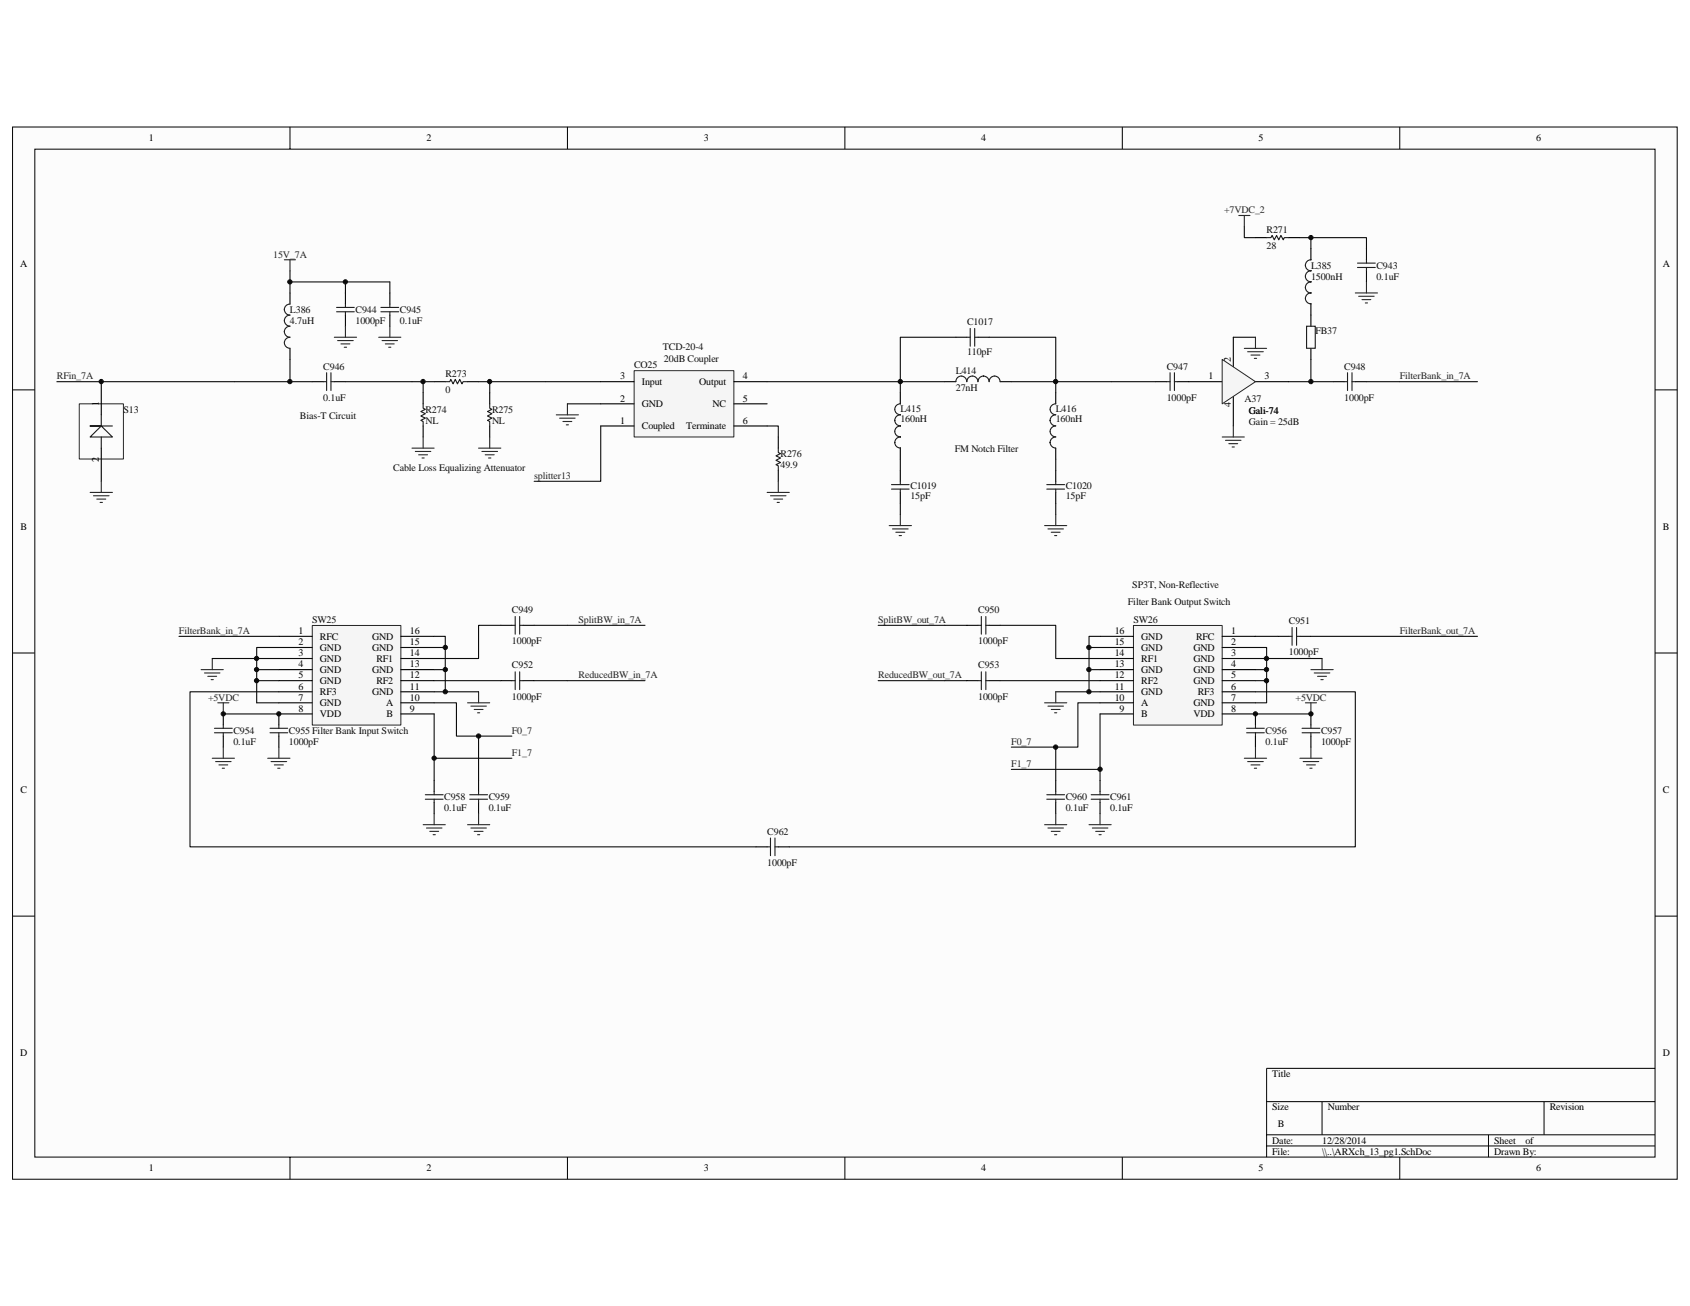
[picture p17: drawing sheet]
<svg xmlns="http://www.w3.org/2000/svg" width="279mm" height="216mm" viewBox="0 0 279 216" stroke-linecap="round" stroke-linejoin="round" font-family="sans-serif">
<defs><g id="words">
<g font-size="1.7">
<text x="24.6" y="23.3">1</text>
<text x="70.5" y="23.3">2</text>
<text x="116.4" y="23.3">3</text>
<text x="162.2" y="23.3">4</text>
<text x="208.1" y="23.3">5</text>
<text x="254" y="23.3">6</text>
<text x="3.3" y="44.2">A</text>
<text x="274.9" y="44.2">A</text>
<text x="203.5" y="59.8" transform="rotate(-90 203.5 59.8)">2</text>
<text x="102.6" y="62.7">3</text>
<text x="106.1" y="63.6">Input</text>
<text x="115.6" y="63.6">Output</text>
<text x="122.8" y="62.7">4</text>
<text x="199.8" y="62.7">1</text>
<text x="209" y="62.7">3</text>
<text x="16.3" y="67.1" transform="rotate(-90 16.3 67.1)">1</text>
<text x="102.6" y="66.4">2</text>
<text x="102.6" y="70">1</text>
<text x="106.1" y="67.3">GND</text>
<text x="106.1" y="71">Coupled</text>
<text x="113.5" y="71">Terminate</text>
<text x="117.8" y="67.3">NC</text>
<text x="122.8" y="70">6</text>
<text x="122.8" y="66.4">5</text>
<text x="203.5" y="67.2" transform="rotate(-90 203.5 67.2)">4</text>
<text x="16.3" y="76.4" transform="rotate(-90 16.3 76.4)">2</text>
<text x="3.4" y="87.7">B</text>
<text x="274.9" y="87.7">B</text>
<text x="49.3" y="104.8">1</text>
<text x="49.3" y="106.7">2</text>
<text x="52.9" y="105.7">RFC</text>
<text x="52.9" y="107.6">GND</text>
<text x="61.5" y="107.6">GND</text>
<text x="61.5" y="105.7">GND</text>
<text x="67.8" y="106.7">15</text>
<text x="67.8" y="104.8">16</text>
<text x="184.3" y="106.7">15</text>
<text x="184.3" y="104.8">16</text>
<text x="188.7" y="107.6">GND</text>
<text x="188.7" y="105.7">GND</text>
<text x="197.3" y="107.6">GND</text>
<text x="197.7" y="105.7">RFC</text>
<text x="203.5" y="106.7">2</text>
<text x="203.5" y="104.8">1</text>
<text x="49.3" y="108.5">3</text>
<text x="49.3" y="110.3">4</text>
<text x="49.3" y="112.2">5</text>
<text x="52.9" y="109.4">GND</text>
<text x="52.9" y="111.3">GND</text>
<text x="52.9" y="113.1">GND</text>
<text x="61.5" y="111.3">GND</text>
<text x="62.2" y="113.1">RF2</text>
<text x="62.2" y="109.4">RF1</text>
<text x="67.8" y="110.3">13</text>
<text x="67.8" y="112.2">12</text>
<text x="67.8" y="108.5">14</text>
<text x="184.3" y="112.2">12</text>
<text x="184.3" y="110.3">13</text>
<text x="184.3" y="108.5">14</text>
<text x="188.7" y="113.1">RF2</text>
<text x="188.7" y="111.3">GND</text>
<text x="188.7" y="109.4">RF1</text>
<text x="197.3" y="109.4">GND</text>
<text x="197.3" y="111.3">GND</text>
<text x="197.3" y="113.1">GND</text>
<text x="203.5" y="108.5">3</text>
<text x="203.5" y="110.3">4</text>
<text x="203.5" y="112.2">5</text>
<text x="49.3" y="114">6</text>
<text x="49.3" y="115.8">7</text>
<text x="49.3" y="117.7">8</text>
<text x="52.9" y="114.9">RF3</text>
<text x="52.9" y="116.8">GND</text>
<text x="52.9" y="118.6">VDD</text>
<text x="61.5" y="114.9">GND</text>
<text x="63.9" y="116.8">A</text>
<text x="63.9" y="118.6">B</text>
<text x="67.8" y="115.8">10</text>
<text x="67.8" y="114">11</text>
<text x="67.8" y="117.7">9</text>
<text x="184.3" y="115.8">10</text>
<text x="184.3" y="114">11</text>
<text x="185.1" y="117.7">9</text>
<text x="188.7" y="118.6">B</text>
<text x="188.7" y="116.8">A</text>
<text x="188.7" y="114.9">GND</text>
<text x="197.3" y="116.8">GND</text>
<text x="197.3" y="118.6">VDD</text>
<text x="198" y="114.9">RF3</text>
<text x="203.5" y="114">6</text>
<text x="203.5" y="115.8">7</text>
<text x="203.5" y="117.7">8</text>
<text x="3.4" y="131.1">C</text>
<text x="274.9" y="131.1">C</text>
<text x="3.3" y="174.6">D</text>
<text x="210.3" y="178.1">Title</text>
<text x="274.9" y="174.6">D</text>
<text x="210.3" y="183.6">Size</text>
<text x="219.5" y="183.6">Number</text>
<text x="256.2" y="183.6">Revision</text>
<text x="210.3" y="189.1">Date:</text>
<text x="210.3" y="190.9">File:</text>
<text x="211.2" y="186.3">B</text>
<text x="218.6" y="190.9">\\..\ARXch_13_pg1.SchDoc</text>
<text x="218.6" y="189.1">12/28/2014</text>
<text x="247" y="190.9">Drawn By:</text>
<text x="247" y="189.1">Sheet</text>
<text x="252.2" y="189.1">of</text>
<text x="24.6" y="193.7">1</text>
<text x="70.5" y="193.7">2</text>
<text x="116.4" y="193.7">3</text>
<text x="162.2" y="193.7">4</text>
<text x="208.1" y="193.7">5</text>
<text x="254" y="193.7">6</text>
</g>
<g font-size="1.7" fill="#262626">
<text x="202.4" y="35.3">+7VDC_2</text>
<text x="45.2" y="42.6">15V_7A</text>
<text x="9.4" y="62.7">RFin_7A</text>
<text x="231.4" y="62.7">FilterBank_in_7A</text>
<text x="88.3" y="79.2">splitter13</text>
<text x="29.6" y="104.8">FilterBank_in_7A</text>
<text x="95.7" y="103">SplitBW_in_7A</text>
<text x="145.2" y="103">SplitBW_out_7A</text>
<text x="231.4" y="104.8">FilterBank_out_7A</text>
<text x="95.7" y="112.2">ReducedBW_in_7A</text>
<text x="145.2" y="112.2">ReducedBW_out_7A</text>
<text x="34.4" y="115.8">+5VDC</text>
<text x="214.2" y="115.8">+5VDC</text>
<text x="84.6" y="121.3">F0_7</text>
<text x="84.6" y="125">F1_7</text>
<text x="167.2" y="123.1">F0_7</text>
<text x="167.2" y="126.8">F1_7</text>
</g>
<g font-size="1.7" fill="#0e0e0e">
<text x="209.4" y="41.1">28</text>
<text x="209.4" y="38.5">R271</text>
<text x="216.7" y="46.2">1500nH</text>
<text x="216.7" y="44.4">L385</text>
<text x="227.6" y="44.4">C943</text>
<text x="227.6" y="46.2">0.1uF</text>
<text x="47.9" y="53.6">4.7uH</text>
<text x="47.9" y="51.7">L386</text>
<text x="58.8" y="53.6">1000pF</text>
<text x="58.8" y="51.7">C944</text>
<text x="66.1" y="53.6">0.1uF</text>
<text x="66.1" y="51.7">C945</text>
<text x="159.9" y="53.7">C1017</text>
<text x="109.6" y="57.8">TCD-20-4</text>
<text x="109.8" y="59.8">20dB Coupler</text>
<text x="159.9" y="58.7">110pF</text>
<text x="217.5" y="55.2">FB37</text>
<text x="53.4" y="61.1">C946</text>
<text x="73.6" y="64.9">0</text>
<text x="73.6" y="62.4">R273</text>
<text x="104.8" y="60.9">CO25</text>
<text x="158" y="61.8">L414</text>
<text x="158" y="64.6">27nH</text>
<text x="192.9" y="61.1">C947</text>
<text x="222.2" y="61.1">C948</text>
<text x="20.4" y="68.2">S13</text>
<text x="49.6" y="69.3">Bias-T Circuit</text>
<text x="53.4" y="66.2">0.1uF</text>
<text x="70.3" y="70">NL</text>
<text x="70.3" y="68.2">R274</text>
<text x="81.3" y="68.2">R275</text>
<text x="81.3" y="70">NL</text>
<text x="148.9" y="69.7">160nH</text>
<text x="148.9" y="68">L415</text>
<text x="174.5" y="69.7">160nH</text>
<text x="174.5" y="68">L416</text>
<text x="192.9" y="66.2">1000pF</text>
<text x="205.7" y="66.4">A37</text>
<text x="206.5" y="68.4">Gali-74</text>
<text x="206.5" y="70.2">Gain = 25dB</text>
<text x="222.2" y="66.2">1000pF</text>
<text x="65" y="77.9">Cable Loss Equalizing Attenuator</text>
<text x="129" y="77.4">49.9</text>
<text x="129" y="75.5">R276</text>
<text x="157.8" y="74.8">FM Notch Filter</text>
<text x="150.5" y="82.5">15pF</text>
<text x="150.5" y="80.9">C1019</text>
<text x="176.2" y="82.5">15pF</text>
<text x="176.2" y="80.9">C1020</text>
<text x="84.6" y="101.4">C949</text>
<text x="161.7" y="101.4">C950</text>
<text x="186.5" y="100.1">Filter Bank Output Switch</text>
<text x="187.2" y="97.2">SP3T, Non-Reflective</text>
<text x="51.6" y="103">SW25</text>
<text x="84.6" y="106.5">1000pF</text>
<text x="161.7" y="106.5">1000pF</text>
<text x="187.4" y="103">SW26</text>
<text x="213.1" y="103.2">C951</text>
<text x="84.6" y="110.5">C952</text>
<text x="161.7" y="110.5">C953</text>
<text x="213.1" y="108.3">1000pF</text>
<text x="84.6" y="115.7">1000pF</text>
<text x="161.7" y="115.7">1000pF</text>
<text x="38.6" y="121.3">C954</text>
<text x="38.6" y="123.1">0.1uF</text>
<text x="47.8" y="123.1">1000pF</text>
<text x="47.8" y="121.3">C955 Filter Bank Input Switch</text>
<text x="209.2" y="123.1">0.1uF</text>
<text x="209.2" y="121.3">C956</text>
<text x="218.4" y="123.1">1000pF</text>
<text x="218.4" y="121.3">C957</text>
<text x="73.4" y="134.1">0.1uF</text>
<text x="73.4" y="132.3">C958</text>
<text x="80.8" y="132.3">C959</text>
<text x="80.8" y="134.1">0.1uF</text>
<text x="126.8" y="138">C962</text>
<text x="176.2" y="134.1">0.1uF</text>
<text x="176.2" y="132.3">C960</text>
<text x="183.5" y="132.3">C961</text>
<text x="183.5" y="134.1">0.1uF</text>
<text x="126.8" y="143.1">1000pF</text>
</g>
</g></defs>
<path d="M2.1 21h275.2v173.9h-275.2z" fill="#fcfcfc"/>
<path d="M2.1 21h275.2v173.9h-275.2z" fill="none" stroke="#000" stroke-width=".17"/>
<path d="M5.8 24.7h267.8v166.6h-267.8z" fill="#fcfcfc"/>
<g fill="none" stroke="#000" stroke-width=".17">
<path d="M5.8 24.7h267.8v166.6h-267.8zM47.9 21v3.6M93.8 21v3.6M139.7 21v3.6M185.5 21v3.6M231.4 21v3.6M2.1 64.5h3.6M273.6 64.5h3.7M2.1 107.9h3.6M273.6 107.9h3.7M2.1 151.4h3.6M273.6 151.4h3.7"/>
<path d="M273.6 176.6h-64.2v14.7M47.9 191.3v3.6M93.8 191.3v3.6M139.7 191.3v3.6M185.5 191.3v3.6M209.4 182.1h64.2M209.4 187.6h64.2M209.4 189.4h64.2M218.6 182.1v5.5M231.4 191.3v3.6M246.1 187.6v3.7M255.3 182.1v5.5"/>
</g>
<g fill="none" stroke="#0e0e0e" stroke-width=".18">
<path d="M205.7 37.4v1.9h1.9M214.9 39.3h11v1.8M216.7 39.3v1.8M47.9 46.6h16.6v1.8M47.9 44.8v3.6M47.9 59.4v3.7h-38.5M57.1 46.6v1.8M216.7 59.4v3.7M47.9 63.1h3.7M57.1 63.1h14.7M70 63.1v1.8M79.1 63.1h1.9v1.8"/>
<path d="M81 63.1h18.3M93.8 66.8h5.5M126.8 70.4h1.9v1.8M213.1 63.1h7.3M225.9 63.1h18.4"/>
</g>
<g fill="none" stroke="#000" stroke-width=".18">
<path d="M207.6 39.3h1.8M213.1 39.3h1.8M47.9 48.4v1.9M47.9 57.6v1.8M57.1 48.4v1.9M57.1 52.1v1.8M64.5 48.4v1.9M64.5 52.1v1.8M216.7 41.1v1.8M216.7 50.3v3.6M216.7 57.6v1.8M225.9 41.1v1.8"/>
<path d="M225.9 44.8v1.8M51.6 63.1h1.8M55.3 63.1h1.8M70 64.9v1.9M70 70.4v1.8M71.8 63.1h1.8M77.3 63.1h1.8M81 64.9v1.9M81 70.4v1.8M128.7 72.2v1.9M128.7 77.7v1.9M191.1 63.1h1.8"/>
<path d="M194.7 63.1h1.9M220.4 63.1h1.8M224.1 63.1h1.8"/>
</g>
<g fill="none" stroke="#1c1c1c" stroke-width=".18">
<path d="M209.4 39.3h.7l.2-.4 .4 .7 .4-.7 .3 .7 .4-.7 .4 .7 .1-.3h.8M47.9 53.9a.9 .9 0 0 0-.9 1v-.1a.92 .92 0 0 0 .9 1 .91 .91 0 0 0-.9 .9 .91 .91 0 0 0 .9 .9M47.9 50.3a.9 .9 0 0 0-.9 .9 .92 .92 0 0 0 .9 .9 .91 .91 0 0 0-.9 .9 .91 .91 0 0 0 .9 .9M55.6 51.5h3M55.6 50.8h3M57.1 50.3v.5M57.1 51.5v.6M63 51.5h2.9M63 50.8h2.9M64.5 50.3v.5M64.5 51.5v.6M216 53.9h1.4v3.7h-1.4z"/>
<path d="M216.7 46.6a.9 .9 0 0 0-.9 .9 .9 .9 0 0 0 .9 .9 .9 .9 0 0 0-.9 .9 .9 .9 0 0 0 .9 .9M216.7 42.9a.9 .9 0 0 0-.9 1 .9 .9 0 0 0 .9 .9 .91 .91 0 0 0-.9 .9 .91 .91 0 0 0 .9 .9M224.4 43.5h3M224.4 44.2h3M225.9 42.9v.6M225.9 44.2v.6M53.4 63.1h.6M54 61.6v3M54.7 63.1h.6M54.7 61.6v3M70 66.8v.7l.3 .2-.7 .3 .7 .4-.7 .4 .7 .3-.7 .4 .4 .2v.7M73.6 63.1h.8l.1-.4 .4 .8 .4-.8 .3 .8 .4-.8 .4 .8 .2-.4h.7"/>
<path d="M81 66.8v.7l.3 .2-.7 .3 .7 .4-.7 .4 .7 .3-.7 .4 .4 .2v.7M128.7 74.1v.7l.3 .2-.7 .4 .7 .3-.7 .4 .7 .4-.7 .3 .4 .2v.7M192.9 63.1h.5M193.4 61.6v3M194.2 63.1h.5M194.2 61.6v3M222.2 63.1h.6M222.8 61.6v3M223.5 63.1h.6M223.5 61.6v3"/>
</g>
<g fill="none" stroke="#262626" stroke-width=".18">
<path d="M204.8 35.6h1.9M205.7 35.6v1.8M55.3 55.8h3.6M55.8 56.3h2.6M56.4 56.9h1.4M56.9 57.4h.4M57.1 53.9v1.9M62.6 55.8h3.7M63.2 56.3h2.5M63.7 56.9h1.5M64.3 57.4h.3M64.5 53.9v1.9"/>
<path d="M224.1 48.4h3.6M224.6 49h2.6M225.2 49.5h1.4M225.7 50.1h.4M225.9 46.6v1.8M68.1 74.1h3.7M68.7 74.6h2.5M69.2 75.2h1.5M69.8 75.7h.3M70 72.2v1.9M79.1 74.1h3.7M79.7 74.6h2.6"/>
<path d="M80.2 75.2h1.5M80.8 75.7h.4M81 72.2v1.9M92 68.6h3.6M92.5 69.1h2.6M93.1 69.7h1.4M93.6 70.2h.4M93.8 66.8v1.8M128.7 79.6v1.8M126.8 81.4h3.7M127.4 82h2.5M127.9 82.5h1.5"/>
<path d="M128.5 83.1h.3"/>
</g>
<path d="M51.6 103.4h14.7v16.5h-14.7z" fill="#f5f5f5"/>
<path d="M51.6 103.4h14.7v16.5h-14.7z" fill="none" stroke="#262626" stroke-width=".17"/>
<g fill="none" stroke="#000" stroke-width=".18">
<path d="M36.9 118v1.8M46.1 105.2h5.5M46.1 107h5.5M46.1 108.9h5.5M46.1 110.7h5.5M46.1 112.5h5.5M46.1 114.4h5.5M46.1 116.2h5.5M51.6 118h-5.5v1.8M66.3 105.2h5.5M66.3 107h5.5M66.3 108.9h5.5"/>
<path d="M66.3 110.7h5.5M66.3 112.5h5.5M66.3 114.4h5.5M66.3 116.2h5.5M66.3 118h5.5M82.8 112.5h1.8M82.8 103.4h1.8M86.5 112.5h1.8M86.5 103.4h1.8M36.9 121.7v1.8M46.1 121.7v1.8M71.8 129v1.9"/>
<path d="M71.8 132.7v1.8M79.1 129v1.9M79.1 132.7v1.8M125 140h1.8M128.7 140h1.8"/>
</g>
<g fill="none" stroke="#0e0e0e" stroke-width=".18">
<path d="M29.6 105.2h16.5M35.1 108.9h7.3v1.8M36.9 118h9.2M42.4 110.7v1.8h3.7M42.4 110.7h3.7M42.4 112.5v3.7h3.7M46.1 107h-3.7v1.9h3.7M46.1 114.4h-14.7v25.6h93.6M71.8 112.5h11M71.8 110.7h1.8v3.7M71.8 107h1.8v3.7M71.8 105.2h1.8v1.8"/>
<path d="M71.8 116.2h3.7v5.5h9.1M71.8 114.4h7.3M71.8 118v11M82.8 103.4h-3.7v5.5h-7.3M88.3 112.5h18.3M88.3 103.4h18.3M71.8 125.3h12.8M79.1 121.7v7.3"/>
</g>
<g fill="none" stroke="#1c1c1c" stroke-width=".18">
<path d="M36.9 119.8v.6M46.1 119.8v.6M84.6 103.4h.6M84.6 112.5h.6M85.2 101.9v2.9M85.2 111.1v2.9M85.9 103.4h.6M85.9 112.5h.6M85.9 101.9v2.9M85.9 111.1v2.9M35.5 121.1h2.9M35.5 120.4h2.9"/>
<path d="M36.9 121.1v.6M44.6 120.4h3M44.6 121.1h3M46.1 121.1v.6M70.3 132.1h3M70.3 131.4h3M71.8 130.9v.5M71.8 132.1v.6M77.7 132.1h2.9M77.7 131.4h2.9M79.1 130.9v.5M79.1 132.1v.6"/>
<path d="M126.8 140h.6M127.4 138.5v3M128.1 140h.6M128.1 138.5v3"/>
</g>
<g fill="none" stroke="#262626" stroke-width=".18">
<path d="M33.3 110.7h3.6M33.8 111.3h2.6M34.4 111.8h1.4M34.9 112.4h.4M35.1 108.9v1.8M36 116.2h1.8M36.9 116.2v1.8M77.3 116.2h3.7M77.9 116.7h2.5M78.4 117.3h1.5M79 117.8h.3M79.1 114.4v1.8"/>
<path d="M35.1 125.3h3.7M35.6 125.9h2.6M36.2 126.4h1.5M36.7 127h.4M36.9 123.5v1.8M44.3 125.3h3.6M44.8 125.9h2.6M45.4 126.4h1.4M45.9 127h.4M46.1 123.5v1.8M70 136.3h3.6M70.5 136.9h2.6"/>
<path d="M71.1 137.4h1.4M71.6 138h.4M71.8 134.5v1.8M77.3 136.3h3.7M77.9 136.9h2.5M78.4 137.4h1.5M79 138h.3M79.1 134.5v1.8"/>
</g>
<path d="M187.4 103.4h14.7v16.5h-14.7z" fill="#f5f5f5"/>
<path d="M187.4 103.4h14.7v16.5h-14.7z" fill="none" stroke="#262626" stroke-width=".17"/>
<g fill="none" stroke="#000" stroke-width=".18">
<path d="M203.9 55.8v5.5M196.6 63.1h5.5M203.9 64.9v5.5M207.6 63.1h5.5M159.9 112.5h1.8M159.9 103.4h1.8M163.5 112.5h1.9M163.5 103.4h1.9M181.9 105.2h5.5M181.9 107h5.5M181.9 108.9h5.5M181.9 110.7h5.5"/>
<path d="M181.9 112.5h5.5M181.9 114.4h5.5M181.9 116.2h5.5M181.9 118h5.5M202.1 105.2h5.5M202.1 107h5.5M202.1 108.9h5.5M202.1 110.7h5.5M202.1 112.5h5.5M202.1 114.4h5.5M202.1 116.2h5.5M202.1 118h5.5v1.8"/>
<path d="M211.2 105.2h1.9M214.9 105.2h1.8M216.7 118v1.8M174.5 129v1.9M174.5 132.7v1.8M181.9 129v1.9M181.9 132.7v1.8M207.6 121.7v1.8M216.7 121.7v1.8"/>
</g>
<g fill="none" stroke="#1c1c1c" stroke-width=".18">
<path d="M161.7 103.4h.5M161.7 112.5h.5M162.2 101.9v2.9M162.2 111.1v2.9M163 103.4h.5M163 112.5h.5M163 101.9v2.9M163 111.1v2.9M207.6 119.8v.6M213.1 105.2h.5M213.6 103.7v3M214.4 105.2h.5"/>
<path d="M214.4 103.7v3M216.7 119.8v.6M173.1 132.1h2.9M173.1 131.4h2.9M174.5 130.9v.5M174.5 132.1v.6M180.4 131.4h2.9M180.4 132.1h2.9M181.9 130.9v.5M181.9 132.1v.6M206.1 120.4h2.9M206.1 121.1h2.9"/>
<path d="M207.6 121.1v.6M215.3 120.4h2.9M215.3 121.1h2.9M216.7 121.1v.6"/>
</g>
<g fill="none" stroke="#0e0e0e" stroke-width=".18">
<path d="M145.2 103.4h14.7M145.2 112.5h14.7M165.4 103.4h9.1v5.5h7.4M165.4 112.5h16.5M174.5 114.4h5.5M180 107h1.9M180 110.7h1.9M181.9 105.2h-1.9v9.2h1.9M181.9 118v9.2h-14.7M181.9 116.2h-3.7v7.3h-11M207.6 114.4h16.5v25.6h-93.6M207.6 107h1.8v3.7h-1.8"/>
<path d="M207.6 118h9.1M207.6 105.2h3.6M207.6 108.9h11M209.4 110.7v1.8h-1.8M209.4 112.5v3.7h-1.8M216.7 105.2h27.6M174.5 123.5v5.5M181.9 127.2v1.8"/>
</g>
<g fill="none" stroke="#262626" stroke-width=".18">
<path d="M47 42.9h1.9M47.9 42.9v1.9M172.7 116.2h3.7M173.2 116.7h2.6M173.8 117.3h1.5M174.3 117.8h.4M174.5 114.4v1.8M215.8 116.2h1.9M216.7 116.2v1.8M216.7 110.7h3.7M217.3 111.3h2.6M217.8 111.8h1.5"/>
<path d="M218.4 112.4h.4M218.6 108.9v1.8M172.7 136.3h3.7M173.2 136.9h2.6M173.8 137.4h1.5M174.3 138h.4M174.5 134.5v1.8M180 136.3h3.7M180.6 136.9h2.6M181.1 137.4h1.5M181.7 138h.4M181.9 134.5v1.8"/>
<path d="M205.7 125.3h3.7M206.3 125.9h2.6M206.8 126.4h1.5M207.4 127h.4M207.6 123.5v1.8M214.9 125.3h3.7M215.5 125.9h2.5M216 126.4h1.5M216.6 127h.3M216.7 123.5v1.8"/>
</g>
<path d="M202.1 59.4l5.5 3.7-5.5 3.7z" fill="#f5f5f5" stroke="#262626" stroke-width=".17"/>
<path d="M205.7 57.6h3.7M206.3 58.1h2.6M206.8 58.7h1.5M207.4 59.2h.4M207.6 55.8v1.8M202.1 72.2h3.6M202.6 72.8h2.6M203.2 73.3h1.4M203.7 73.9h.4M203.9 70.4v1.8" fill="none" stroke="#262626" stroke-width=".18"/>
<path d="M203.9 55.8h3.7M183.7 63.1h7.4" fill="none" stroke="#0e0e0e" stroke-width=".18"/>
<path d="M104.9 61.3h16.4v10.9h-16.4z" fill="#f5f5f5"/>
<path d="M13.1 66.8h7.3v9.1h-7.3zM104.8 61.3h16.5v10.9h-16.5z" fill="none" stroke="#262626" stroke-width=".17"/>
<g fill="none" stroke="#000" stroke-width=".18">
<path d="M158 55.8h1.9M161.7 55.8h1.8M16.7 63.1v5.5M16.7 74.1v5.5M99.3 63.1h5.5M99.3 66.8h5.5M99.3 70.4h5.5M121.3 63.1h5.5M121.3 66.8h5.5M121.3 70.4h5.5M148.8 64.9v1.9M148.8 74.1v1.8"/>
<path d="M148.8 77.7v1.9M156.2 63.1h1.8M165.4 63.1h1.8M174.5 64.9v1.9M174.5 74.1v1.8M174.5 77.7v1.9M148.8 81.4v1.8M174.5 81.4v1.8"/>
</g>
<g fill="none" stroke="#1c1c1c" stroke-width=".18">
<path d="M159.9 55.8h.5M160.4 54.3v2.9M161.1 55.8h.6M161.1 54.3v2.9M16.7 68.6v1.8l-1.8 1.8h3.7l-1.9-1.8h-1.8h3.7M16.7 72.2v1.9M148.8 72.2h.1a.9 .9 0 0 0-1 1 .9 .9 0 0 0 1 .9h-.1M148.8 70.4h.1a.9 .9 0 0 0-1 .9 .9 .9 0 0 0 1 .9h-.1M148.8 66.8h.1a.9 .9 0 0 0-1 .9 .9 .9 0 0 0 1 .9 .9 .9 0 0 0-1 .9 .9 .9 0 0 0 1 .9h-.1M148.8 79.6v.5M159.8 63.1a.9 .9 0 0 0-.9-.9 .9 .9 0 0 0-.9 .9M163.5 63.1a.92 .92 0 0 0-.9-.9 .94 .94 0 0 0-.9 .9 .91 .91 0 0 0-.9-.9 .91 .91 0 0 0-.9 .9"/>
<path d="M165.3 63.1a.9 .9 0 0 0-.9-.9 .9 .9 0 0 0-.9 .9M174.5 79.6v.5M174.5 72.2a.92 .92 0 0 0-.9 1 .92 .92 0 0 0 .9 .9M174.5 70.4a.9 .9 0 0 0-.9 .9 .9 .9 0 0 0 .9 .9M174.5 66.8a.91 .91 0 0 0-.9 .9 .91 .91 0 0 0 .9 .9 .92 .92 0 0 0-.9 .9 .92 .92 0 0 0 .9 .9M147.4 80.9h2.9M147.4 80.1h2.9M148.8 80.9v.5M173.1 80.9h2.9M173.1 80.1h2.9M174.5 80.9v.5"/>
</g>
<g fill="none" stroke="#262626" stroke-width=".18">
<path d="M16.7 79.6v1.8M14.9 81.4h3.7M15.5 82h2.5M16 82.5h1.5M16.6 83.1h.3M147 86.9h3.7M147.6 87.4h2.5M148.1 88h1.5M148.7 88.5h.3M148.8 85.1v1.8M172.7 86.9h3.7M173.2 87.4h2.6"/>
<path d="M173.8 88h1.5M174.3 88.5h.4M174.5 85.1v1.8"/>
</g>
<path d="M158 55.8h-9.2v7.3h-22M163.5 55.8h11v7.3h9.2M99.3 70.4v9.2h-11M148.8 75.9v1.8M156.2 63.1h-7.4v1.8M167.2 63.1h7.3v1.8M174.5 75.9v1.8M148.8 83.2v1.9M174.5 83.2v1.9" fill="none" stroke="#0e0e0e" stroke-width=".18"/>
<g fill="#0e0e0e" stroke="#0e0e0e" stroke-width=".17">
<circle cx="16.7" cy="63.1" r=".35"/>
<circle cx="36.9" cy="118" r=".35"/>
<circle cx="42.4" cy="112.5" r=".36"/>
<circle cx="42.4" cy="110.7" r=".35"/>
<circle cx="42.4" cy="108.8" r=".35"/>
<circle cx="46.1" cy="118" r=".35"/>
<circle cx="47.9" cy="63.1" r=".36"/>
<circle cx="47.9" cy="46.6" r=".35"/>
<circle cx="57.1" cy="46.6" r=".35"/>
<circle cx="69.9" cy="63.1" r=".36"/>
<circle cx="71.8" cy="125.3" r=".35"/>
<circle cx="73.6" cy="114.4" r=".36"/>
<circle cx="73.6" cy="110.7" r=".36"/>
<circle cx="73.6" cy="107" r=".36"/>
<circle cx="79.1" cy="121.7" r=".36"/>
<circle cx="80.9" cy="63.1" r=".36"/>
<circle cx="148.8" cy="63.1" r=".36"/>
<circle cx="174.5" cy="123.5" r=".36"/>
<circle cx="174.5" cy="63.1" r=".36"/>
<circle cx="180" cy="114.4" r=".35"/>
<circle cx="180" cy="110.7" r=".35"/>
<circle cx="180" cy="107" r=".35"/>
<circle cx="181.9" cy="127.2" r=".36"/>
<circle cx="207.5" cy="118" r=".35"/>
<circle cx="209.4" cy="112.5" r=".36"/>
<circle cx="209.4" cy="110.7" r=".35"/>
<circle cx="209.4" cy="108.8" r=".35"/>
<circle cx="216.7" cy="118" r=".35"/>
<circle cx="216.7" cy="63.1" r=".36"/>
<circle cx="216.7" cy="39.3" r=".35"/>
</g>
<use href="#words"/>
</svg>
